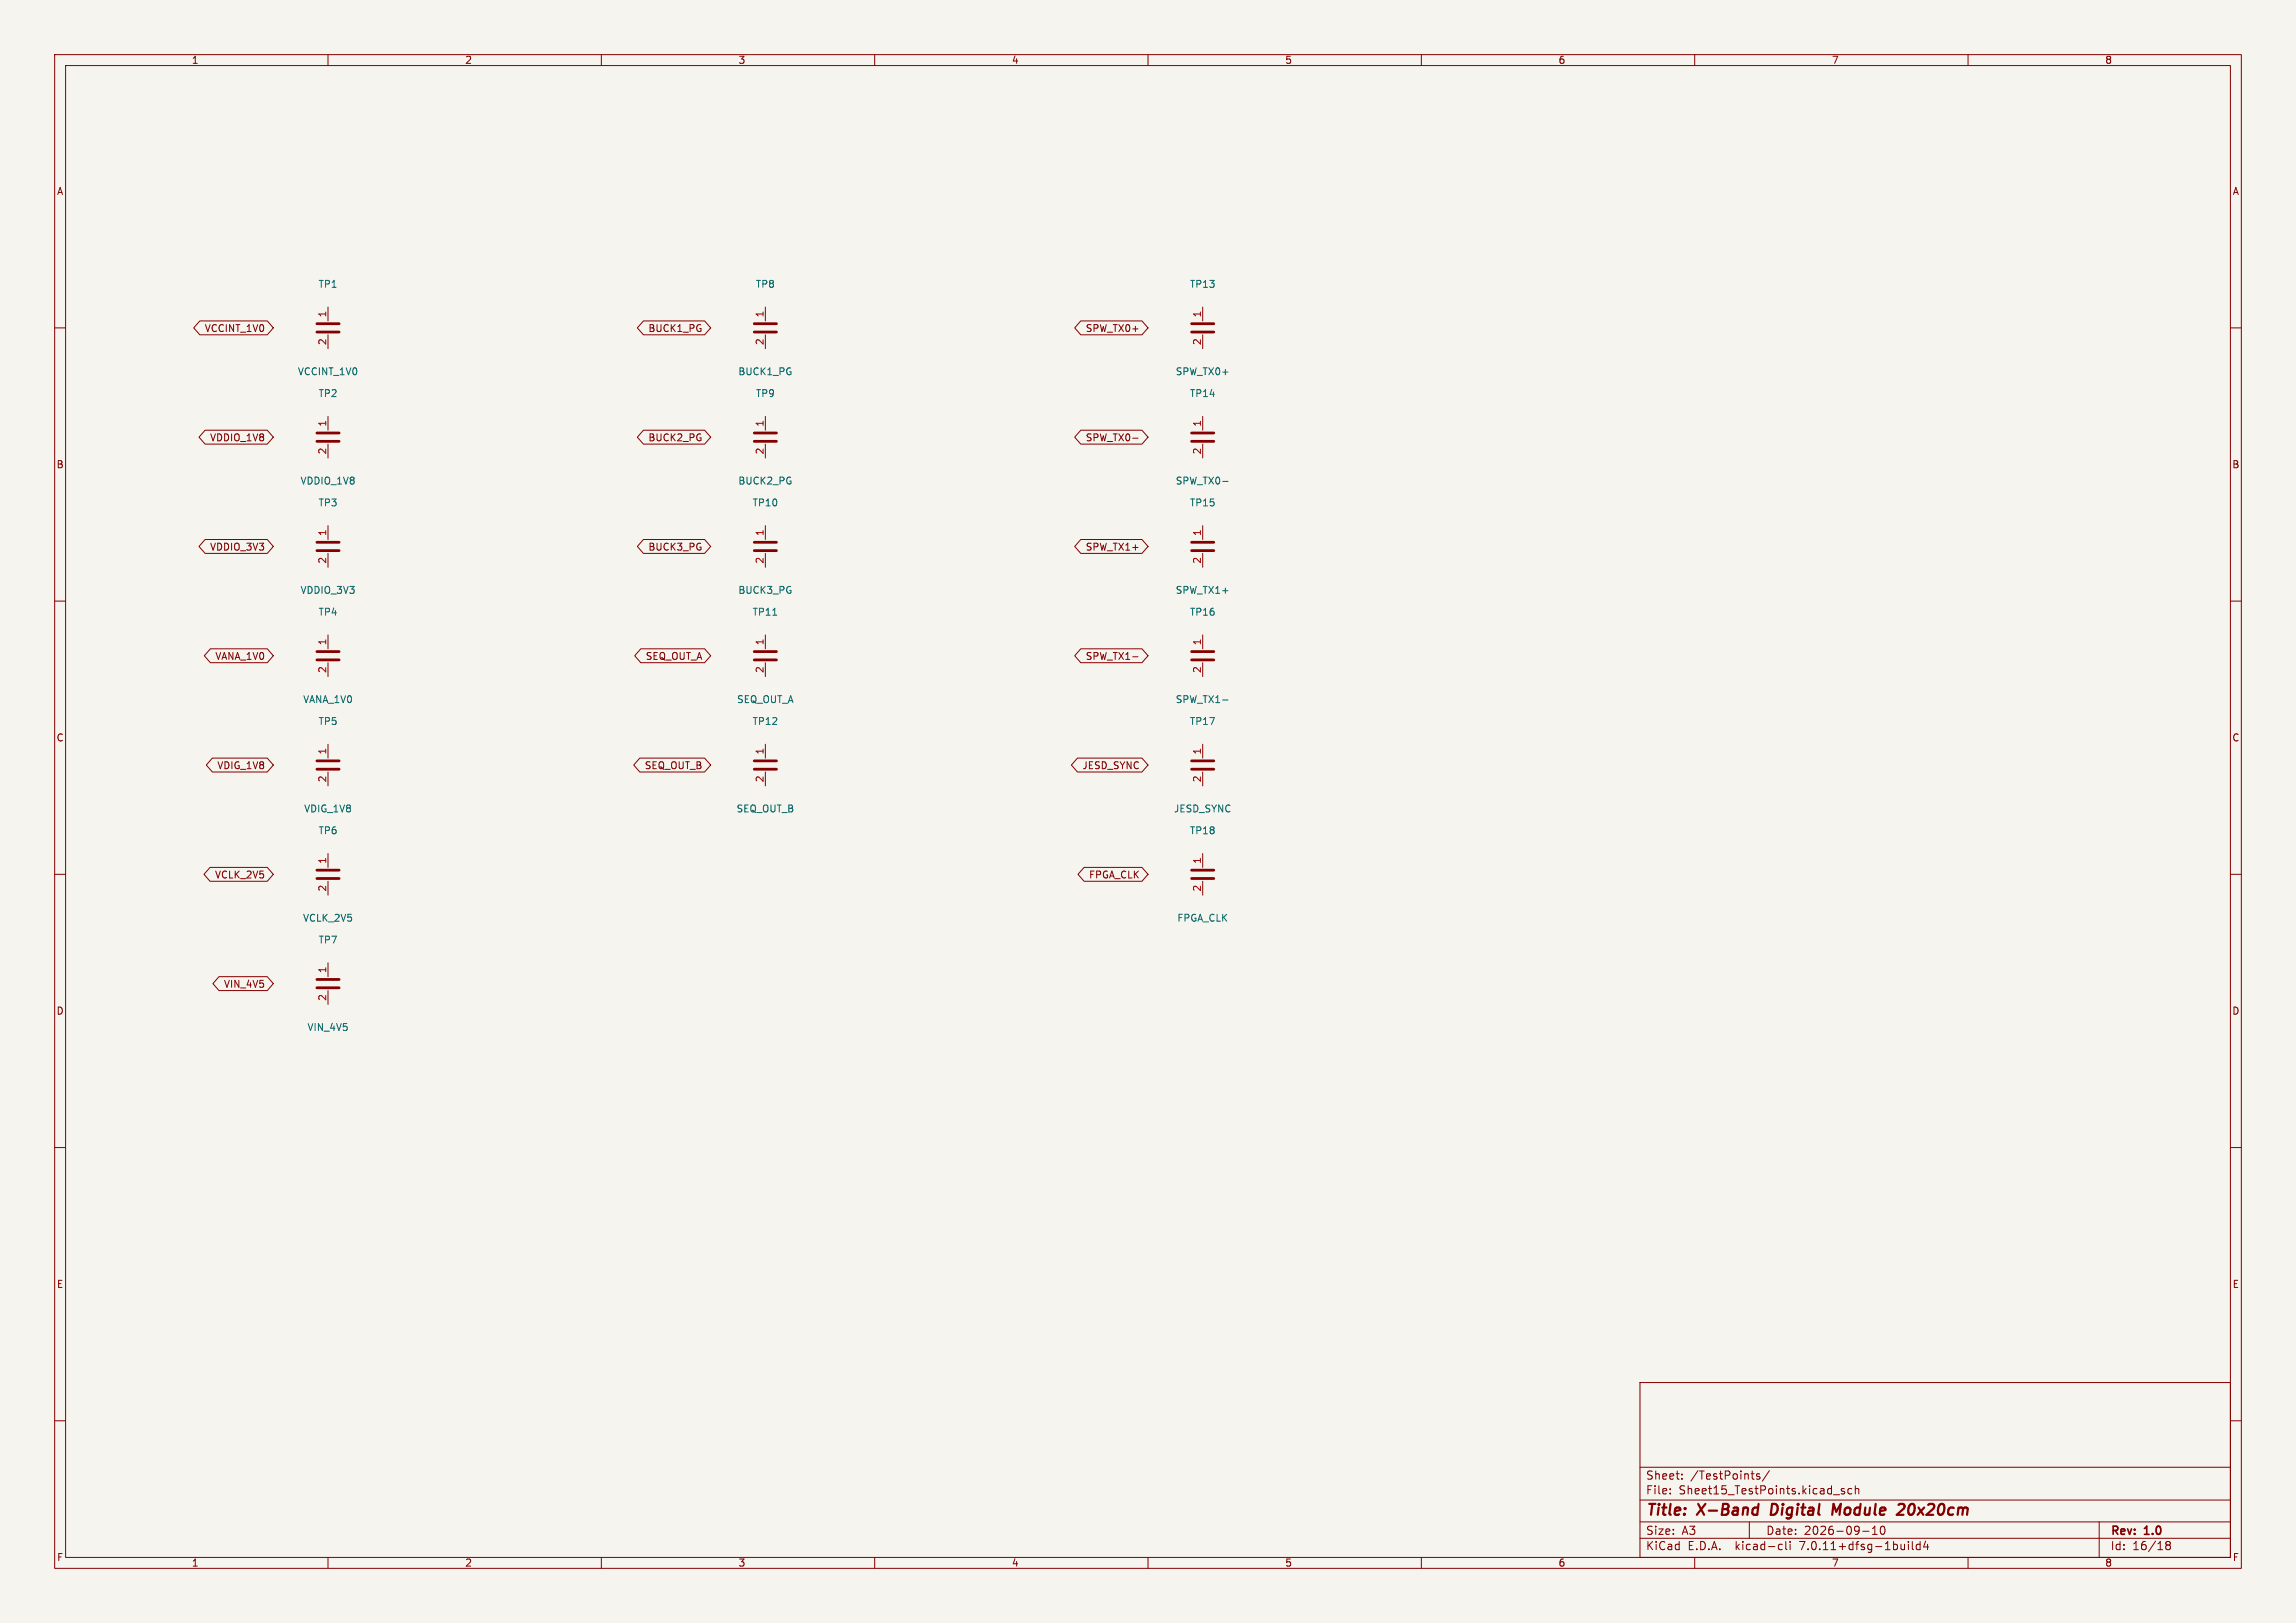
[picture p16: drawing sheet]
<svg xmlns="http://www.w3.org/2000/svg" width="420mm" height="297mm" viewBox="0 0 420 297" stroke-linecap="round" stroke-linejoin="round" font-family="sans-serif">
<defs><g id="words">
<g font-size="2.8" fill="#840000">
<text x="301" y="277.9">Title:</text>
<text x="310.6" y="277.9">X-Band</text>
<text x="324.8" y="277.9">Digital</text>
<text x="336.8" y="277.9">Module</text>
<text x="349.6" y="277.9">20x20cm</text>
</g>
<g font-size="2.1" fill="#840000">
<text x="301" y="273.7">File:</text>
<text x="301" y="271">Sheet:</text>
<text x="307.1" y="273.7">Sheet15_TestPoints.kicad_sch</text>
<text x="309.2" y="271">/TestPoints/</text>
<text x="301" y="281.1">Size:</text>
<text x="307.6" y="281.1">A3</text>
<text x="323" y="281.1">Date:</text>
<text x="330" y="281.1">2026-09-10</text>
<text x="386" y="281.3">Rev:</text>
<text x="392.4" y="281.3">1.0</text>
<text x="301" y="283.9">KiCad</text>
<text x="308.7" y="283.9">E.D.A.</text>
<text x="317.6" y="283.9">kicad-cli</text>
<text x="329.5" y="283.9">7.0.11+dfsg-1build4</text>
<text x="386" y="283.9">Id:</text>
<text x="390.1" y="283.9">16/18</text>
</g>
<g font-size="1.8" fill="#840000">
<text x="35" y="11.9">1</text>
<text x="85" y="11.9">2</text>
<text x="135" y="11.9">3</text>
<text x="185" y="11.9">4</text>
<text x="235" y="11.9">5</text>
<text x="285" y="11.9">6</text>
<text x="335" y="11.9">7</text>
<text x="385" y="11.9">8</text>
<text x="10.3" y="35.9">A</text>
<text x="408.3" y="35.9">A</text>
<text x="37.4" y="61">VCCINT_1V0</text>
<text x="118.5" y="61">BUCK1_PG</text>
<text x="198.5" y="61">SPW_TX0+</text>
<text x="38.3" y="81">VDDIO_1V8</text>
<text x="118.5" y="81">BUCK2_PG</text>
<text x="198.5" y="81">SPW_TX0-</text>
<text x="10.3" y="85.9">B</text>
<text x="408.2" y="85.9">B</text>
<text x="38.3" y="101">VDDIO_3V3</text>
<text x="118.5" y="101">BUCK3_PG</text>
<text x="198.5" y="101">SPW_TX1+</text>
<text x="39.3" y="121">VANA_1V0</text>
<text x="118" y="121">SEQ_OUT_A</text>
<text x="198.5" y="121">SPW_TX1-</text>
<text x="10.3" y="135.9">C</text>
<text x="408.2" y="135.9">C</text>
<text x="39.7" y="141">VDIG_1V8</text>
<text x="117.8" y="141">SEQ_OUT_B</text>
<text x="197.9" y="141">JESD_SYNC</text>
<text x="39.2" y="161">VCLK_2V5</text>
<text x="199.1" y="161">FPGA_CLK</text>
<text x="10.3" y="185.9">D</text>
<text x="40.9" y="181">VIN_4V5</text>
<text x="408.2" y="185.9">D</text>
<text x="10.3" y="235.9">E</text>
<text x="408.3" y="235.9">E</text>
<text x="10.3" y="285.9">F</text>
<text x="35" y="286.9">1</text>
<text x="85" y="286.9">2</text>
<text x="135" y="286.9">3</text>
<text x="185" y="286.9">4</text>
<text x="235" y="286.9">5</text>
<text x="285" y="286.9">6</text>
<text x="335" y="286.9">7</text>
<text x="385" y="286.9">8</text>
<text x="408.3" y="285.9">F</text>
</g>
<g font-size="1.8" fill="#006464">
<text x="58.2" y="52.9">TP1</text>
<text x="138.2" y="52.9">TP8</text>
<text x="217.6" y="52.9">TP13</text>
<text x="54.4" y="68.9">VCCINT_1V0</text>
<text x="135" y="68.9">BUCK1_PG</text>
<text x="215" y="68.9">SPW_TX0+</text>
<text x="58.2" y="72.9">TP2</text>
<text x="138.2" y="72.9">TP9</text>
<text x="217.6" y="72.9">TP14</text>
<text x="54.9" y="88.9">VDDIO_1V8</text>
<text x="135" y="88.9">BUCK2_PG</text>
<text x="215" y="88.9">SPW_TX0-</text>
<text x="58.2" y="92.9">TP3</text>
<text x="137.6" y="92.9">TP10</text>
<text x="217.6" y="92.9">TP15</text>
<text x="54.9" y="108.9">VDDIO_3V3</text>
<text x="58.2" y="112.9">TP4</text>
<text x="135" y="108.9">BUCK3_PG</text>
<text x="137.6" y="112.9">TP11</text>
<text x="215" y="108.9">SPW_TX1+</text>
<text x="217.6" y="112.9">TP16</text>
<text x="55.4" y="128.9">VANA_1V0</text>
<text x="134.7" y="128.9">SEQ_OUT_A</text>
<text x="215" y="128.9">SPW_TX1-</text>
<text x="58.2" y="132.9">TP5</text>
<text x="137.6" y="132.9">TP12</text>
<text x="217.6" y="132.9">TP17</text>
<text x="55.5" y="148.9">VDIG_1V8</text>
<text x="134.6" y="148.9">SEQ_OUT_B</text>
<text x="214.7" y="148.9">JESD_SYNC</text>
<text x="58.2" y="152.9">TP6</text>
<text x="217.6" y="152.9">TP18</text>
<text x="55.3" y="168.9">VCLK_2V5</text>
<text x="58.2" y="172.9">TP7</text>
<text x="215.3" y="168.9">FPGA_CLK</text>
<text x="56.1" y="188.9">VIN_4V5</text>
</g>
<g font-size="1.8" fill="#a90000">
<text x="59.7" y="58.2" transform="rotate(-90 59.7 58.2)">1</text>
<text x="139.7" y="58.2" transform="rotate(-90 139.7 58.2)">1</text>
<text x="219.7" y="58.2" transform="rotate(-90 219.7 58.2)">1</text>
<text x="59.7" y="63.2" transform="rotate(-90 59.7 63.2)">2</text>
<text x="139.7" y="63.2" transform="rotate(-90 139.7 63.2)">2</text>
<text x="219.7" y="63.2" transform="rotate(-90 219.7 63.2)">2</text>
<text x="59.7" y="83.2" transform="rotate(-90 59.7 83.2)">2</text>
<text x="59.7" y="78.2" transform="rotate(-90 59.7 78.2)">1</text>
<text x="139.7" y="83.2" transform="rotate(-90 139.7 83.2)">2</text>
<text x="139.7" y="78.2" transform="rotate(-90 139.7 78.2)">1</text>
<text x="219.7" y="83.2" transform="rotate(-90 219.7 83.2)">2</text>
<text x="219.7" y="78.2" transform="rotate(-90 219.7 78.2)">1</text>
<text x="59.7" y="98.2" transform="rotate(-90 59.7 98.2)">1</text>
<text x="139.7" y="98.2" transform="rotate(-90 139.7 98.2)">1</text>
<text x="219.7" y="98.2" transform="rotate(-90 219.7 98.2)">1</text>
<text x="59.7" y="103.2" transform="rotate(-90 59.7 103.2)">2</text>
<text x="139.7" y="103.2" transform="rotate(-90 139.7 103.2)">2</text>
<text x="219.7" y="103.2" transform="rotate(-90 219.7 103.2)">2</text>
<text x="59.7" y="118.2" transform="rotate(-90 59.7 118.2)">1</text>
<text x="139.7" y="118.2" transform="rotate(-90 139.7 118.2)">1</text>
<text x="219.7" y="118.2" transform="rotate(-90 219.7 118.2)">1</text>
<text x="59.7" y="123.2" transform="rotate(-90 59.7 123.2)">2</text>
<text x="139.7" y="123.2" transform="rotate(-90 139.7 123.2)">2</text>
<text x="219.7" y="123.2" transform="rotate(-90 219.7 123.2)">2</text>
<text x="59.7" y="143.2" transform="rotate(-90 59.7 143.2)">2</text>
<text x="59.7" y="138.2" transform="rotate(-90 59.7 138.2)">1</text>
<text x="139.7" y="143.2" transform="rotate(-90 139.7 143.2)">2</text>
<text x="139.7" y="138.2" transform="rotate(-90 139.7 138.2)">1</text>
<text x="219.7" y="143.2" transform="rotate(-90 219.7 143.2)">2</text>
<text x="219.7" y="138.2" transform="rotate(-90 219.7 138.2)">1</text>
<text x="59.7" y="158.2" transform="rotate(-90 59.7 158.2)">1</text>
<text x="219.7" y="158.2" transform="rotate(-90 219.7 158.2)">1</text>
<text x="59.7" y="163.2" transform="rotate(-90 59.7 163.2)">2</text>
<text x="219.7" y="163.2" transform="rotate(-90 219.7 163.2)">2</text>
<text x="59.7" y="178.2" transform="rotate(-90 59.7 178.2)">1</text>
<text x="59.7" y="183.2" transform="rotate(-90 59.7 183.2)">2</text>
</g>
</g></defs>
<path d="M0 0h420v297h-420z" fill="#f5f4ef" stroke="#f5f4ef" stroke-width=".18"/>
<g fill="none" stroke="#840000" stroke-width=".18">
<path d="M10 10h400v277h-400zM12 12h396v273h-396zM60 10v2M110 10v2M160 10v2M210 10v2M260 10v2M310 10v2M360 10v2M10 60h2M36.5 58.7h12.4l1.1 1.3-1.1 1.3h-12.4l-1.1-1.3zM60 56.2v2.5"/>
<path d="M117.7 58.7h11.2l1.1 1.3-1.1 1.3h-11.2l-1.1-1.3zM140 56.2v2.5M197.7 58.7h11.2l1.1 1.3-1.1 1.3h-11.2l-1.1-1.3zM220 56.2v2.5M408 60h2M37.5 78.7h11.4l1.1 1.3-1.1 1.3h-11.4l-1.1-1.3zM60 61.3v2.5M60 76.2v2.5M117.7 78.7h11.2l1.1 1.3-1.1 1.3h-11.2l-1.1-1.3zM140 61.3v2.5M140 76.2v2.5M197.7 78.7h11.2l1.1 1.3-1.1 1.3h-11.2l-1.1-1.3z"/>
<path d="M220 61.3v2.5M220 76.2v2.5M37.5 98.7h11.4l1.1 1.3-1.1 1.3h-11.4l-1.1-1.3zM60 81.3v2.5M60 96.2v2.5M117.7 98.7h11.2l1.1 1.3-1.1 1.3h-11.2l-1.1-1.3zM140 81.3v2.5M140 96.2v2.5M197.7 98.7h11.2l1.1 1.3-1.1 1.3h-11.2l-1.1-1.3zM207.2 80.2h1M220 81.3v2.5M220 96.2v2.5"/>
<path d="M10 110h2M38.5 118.7h10.4l1.1 1.3-1.1 1.3h-10.4l-1.1-1.3zM60 101.3v2.5M60 116.2v2.5M117.2 118.7h11.7l1.1 1.3-1.1 1.3h-11.7l-1.1-1.3zM140 101.3v2.5M140 116.2v2.5M197.7 118.7h11.2l1.1 1.3-1.1 1.3h-11.2l-1.1-1.3zM220 101.3v2.5M220 116.2v2.5M408 110h2M38.8 138.7h10.1l1.1 1.3-1.1 1.3h-10.1l-1.1-1.3z"/>
<path d="M60 121.3v2.5M60 136.2v2.5M117 138.7h11.9l1.1 1.3-1.1 1.3h-11.9l-1.1-1.3zM140 121.3v2.5M140 136.2v2.5M197.1 138.7h11.8l1.1 1.3-1.1 1.3h-11.8l-1.1-1.3zM207.2 120.2h1M220 121.3v2.5M220 136.2v2.5M10 160h2M38.4 158.7h10.5l1.1 1.3-1.1 1.3h-10.5l-1.1-1.3zM60 141.3v2.5"/>
<path d="M60 156.2v2.5M140 141.3v2.5M198.3 158.7h10.6l1.1 1.3-1.1 1.3h-10.6l-1.1-1.3zM220 141.3v2.5M220 156.2v2.5M408 160h2M40.1 178.7h8.8l1.1 1.3-1.1 1.3h-8.8l-1.2-1.3zM60 161.3v2.5M60 176.2v2.5M220 161.3v2.5M60 181.3v2.5M10 210h2"/>
<path d="M408 210h2M10 260h2M300 253h108v32h-108zM408 260h2M300 278.5h108M300 274.5h108M300 268.5h108M305.5 273.2v.2M305.5 272.5v.1M307.7 270.5v.2M307.7 269.8v.1M320 278.5v3"/>
<path d="M321.9 269.8l-.4-.1-.2 .2 .1 .2 .5 .2v.3h-.6M323.7 269.1l-1.3 1.9M335.4 273.5h1.1M337.4 272.5l-.4-.1-.2 .2 .1 .2 .5 .2v.3h-.6M338.7 272.5l-.4-.1-.3 .3v.4l.2 .2h.5M339.4 272.5l.2-.1 .3 .1 .1 .9M339.4 271.9v1.5M342.5 279.7l.4-.4v1.5M344.2 279.4l.1-.1a.8 .8 0 0 1 .5 .7 .8 .8 0 0 1-.5 .8 1 1 0 0 1-.1-1.4zM384 278.5v6.5M60 285v2M110 285v2"/>
<path d="M160 285v2M210 285v2M260 285v2M300 281.5h108M310 285v2M325.6 282.6l.4 .1M326 283.5l-.4 .1M326.7 282.1v1.3l.2 .2M327.4 282.1v.1M327.4 282.6v1M340.7 280.2h1.2M342.5 280.8h.9"/>
<path d="M349.1 282.1v.1M349.1 282.6v1M349.8 282.1v1.3l.2 .2M351.2 282.7l-.4-.1-.3 .3v.4l.2 .2h.5M351.2 282.1v1.5M352.2 282l-.3 1.1h.9M352.6 282.6v1M360 285v2M396.4 282.7l-.2 .3v.3l.2 .3h.3l.3-.3-.1-.4-.2-.2M396.4 282.7l-.2-.3 .2-.3h.3l.3 .3-.3 .3M396.4 282.7h.3"/>
</g>
<path d="M321.7 275.2l-.3 2M324.2 275.2l-.3 2h.5M336.7 275.2l-.8 1.4-.5-1.4-.3 2M347.6 275.2h.5a.45 .45 0 0 1 .3 .6l-.2 .3-1.2 1.1h1.2" fill="none" stroke="#840000" stroke-width=".4"/>
<g fill="none" stroke="#840000" stroke-width=".51">
<path d="M58 59.2h4M138 59.2h4M218 59.2h4M58 79.2h4M58 60.8h4M138 79.2h4M138 60.8h4M218 79.2h4M218 60.8h4M58 80.8h4M58 99.2h4M138 80.8h4"/>
<path d="M138 99.2h4M218 80.8h4M218 99.2h4M58 119.2h4M58 100.8h4M138 119.2h4M138 100.8h4M218 119.2h4M218 100.8h4M58 139.2h4M58 120.8h4M138 139.2h4"/>
<path d="M138 120.8h4M218 139.2h4M218 120.8h4M58 140.8h4M58 159.2h4M138 140.8h4M218 140.8h4M218 159.2h4M58 160.8h4M58 179.2h4M218 160.8h4M58 180.8h4"/>
</g>
<path d="M223.7 88.1h.9M141.4 112.6h.7M223.7 128.1h.9" fill="none" stroke="#006464" stroke-width=".18"/>
<use href="#words"/>
</svg>
